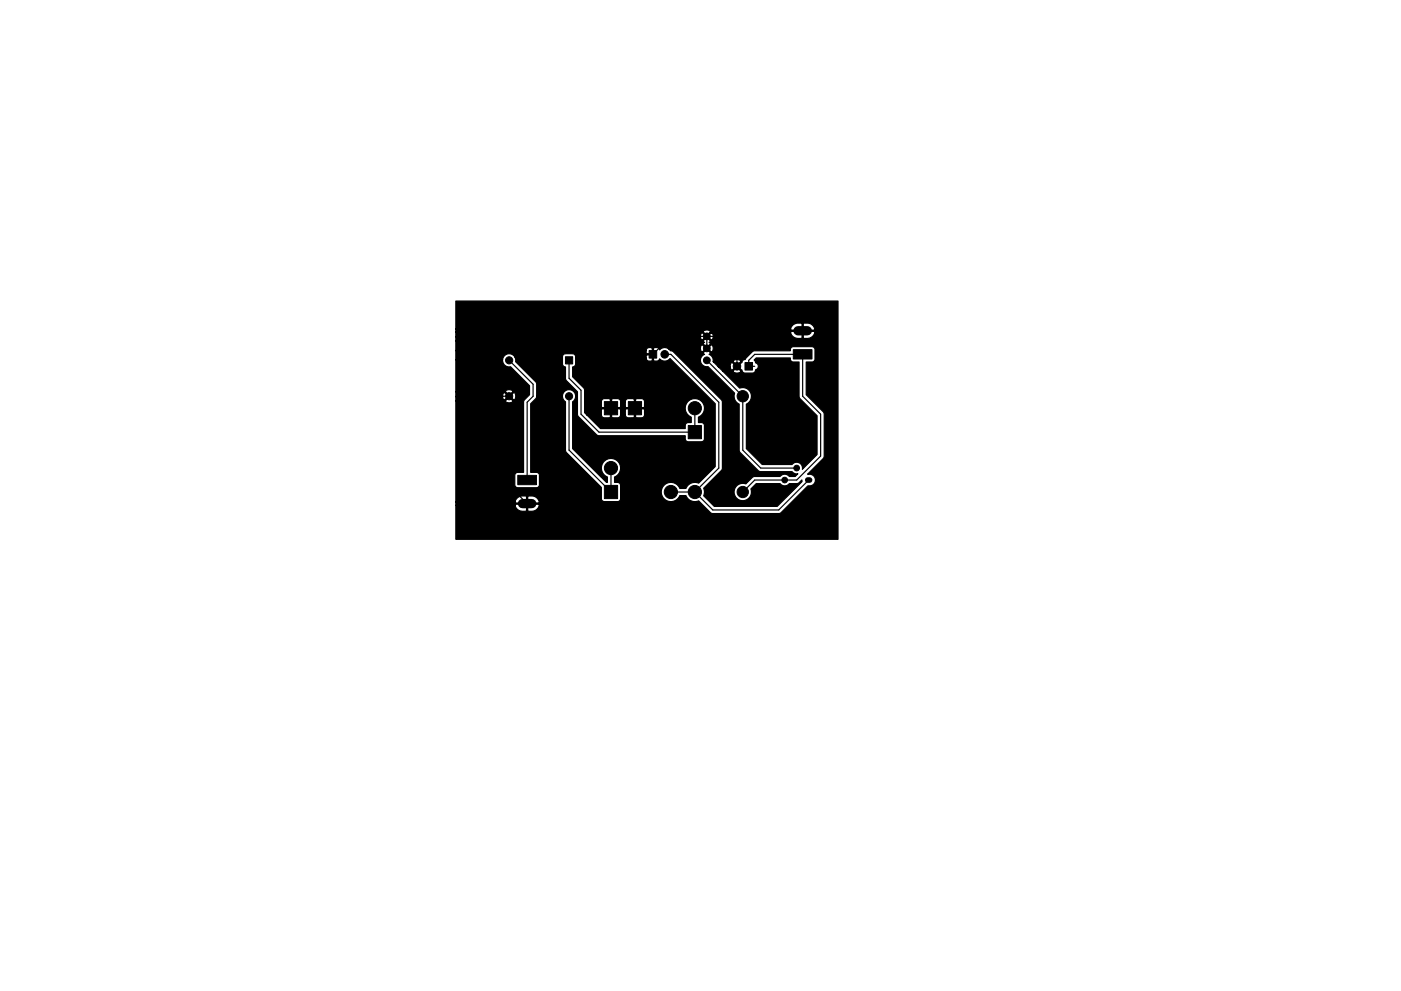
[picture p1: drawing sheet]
<svg xmlns="http://www.w3.org/2000/svg" width="297mm" height="210mm" viewBox="0 0 297 210" stroke-linecap="round" stroke-linejoin="round" font-family="sans-serif">
<g fill="#000" stroke="#000" stroke-width=".21">
<path d="M119.9 75.7h1.5v1.5h-1.5zM137.6 74.4h1.6v1.6h-1.6zM157.9 76.9h1.7v1.6h-1.7zM168.2 74.2h4v2h-4zM128.1 85.2h2.8v2.8h-2.8zM133.2 85.2h2.8v2.8h-2.8zM145.9 90.3h2.8v2.8h-2.8zM109.8 100.9h3.9v1.9h-3.9zM128.1 103h2.8v2.8h-2.8z"/>
<circle cx="107.9" cy="76.4" r=".76"/>
<circle cx="140.9" cy="75.2" r=".8"/>
<circle cx="149.9" cy="71.4" r=".72"/>
<circle cx="149.9" cy="73.9" r=".72"/>
<circle cx="149.9" cy="76.4" r=".72"/>
<circle cx="156.2" cy="77.7" r=".8"/>
<circle cx="107.9" cy="84.1" r=".76"/>
<circle cx="120.6" cy="84.1" r=".76"/>
<circle cx="129.5" cy="99.3" r="1.4"/>
<circle cx="147.3" cy="86.6" r="1.4"/>
<circle cx="157.5" cy="84.1" r="1.2"/>
<circle cx="168.9" cy="99.3" r=".6"/>
<circle cx="142.2" cy="104.4" r="1.4"/>
<circle cx="147.3" cy="104.4" r="1.4"/>
<circle cx="157.5" cy="104.4" r="1.2"/>
<circle cx="166.4" cy="101.8" r=".6"/>
</g>
<path d="M169.2 70.2h2M110.8 106.8h2" fill="none" stroke="#000" stroke-width="2"/>
<path d="M171.3 101.8h.3" fill="none" stroke="#000" stroke-width="1.2"/>
<g fill="none" stroke="#000" stroke-width=".25">
<path d="M107.9 76.4l5.1 5.1v2.6l-1.2 1.2v16.5M120.6 76.4v3.9l2.6 2.5v5.1l3.8 3.8h20.3v-5.1M140.9 75.2h1.3l10.2 10.1v14l-5.1 5.1M149.9 71.4v2.5M149.9 76.4l7.6 7.7v11.4l3.8 3.8h7.6M153.7 71.4h-11.5l-3.8 3.8h-1.2l-2.6 2.5v8.9h-5.1M153.7 71.4l2.5 2.5v3.8M160 77.7h-1.3v-1.3l1.3-1.2h10.2v8.9l3.8 3.8v8.9l-5.1 5h-8.9l-2.5 2.6M170.2 70.2h-15.3l-1.2 1.2M107.9 84.1h-1.2l-1.3 1.2v15.2l6.4 6.3M120.6 84.1v11.4l8.9 8.9v-5.1M142.2 104.4h5.1"/>
<path d="M171.4 101.8l-6.3 6.4h-14l-3.8-3.8"/>
</g>
<path d="M96.6 63.9h81.1v50.5h-81.1v-7.2h12.6l.3 .7 .5 .4 1.6 .2v-1.5h.3v1.5a1.94 1.94 0 0 0 2.4-1.1l-.1-.4h-4.9l-.1 .2h-12.6v-.7h12.6l.1 .2h2.3v-1.5h.3v1.5h2.3l.1-.4-.5-.7a2.56 2.56 0 0 0-2.2-.4 1.94 1.94 0 0 0-2.4 1.1v.2h-12.6v-21.5h10.6a.92 .92 0 0 0 1.5 0l-.8-.8-.7 .8h-10.6v-.9h10l.1 .7 .3 .1 .8-.8h.3l.8 .8a.92 .92 0 0 0 0-1.6l-.8 .8h-.3l-.8-.8-.3 .1-.1 .7h-10v-1h10.6l.7 .8 .8-.8a.92 .92 0 0 0-1.5 0h-10.6v-6.8h10v.3a1.39 1.39 0 0 0 1.6 1.2l4.1 4v2l-1.2 1.1-.1 .4v14.9h-1.2a.64 .64 0 0 0-.7 .7l.1 2.1 .2 .4 4.3 .1a.64 .64 0 0 0 .7-.7l-.1-2.3-.4-.3h-1.4v-14.5l1.2-1.2 .1-.6h5.5l.1 .8 .5 .5v10.6l7.6 7.6v2.4l.2 .4 .4 .2h2.8a.64 .64 0 0 0 .7-.6v-2.9l-.4-.5h-.9v-1.2l.2-.1a2.04 2.04 0 0 0 .6-3.1 2.04 2.04 0 0 0-3.2 .1 2.04 2.04 0 0 0 .9 3.1v1.2h-.2l-7.2-7.2v-10a1.4 1.4 0 0 0 0-2.3 1.4 1.4 0 0 0-2.1 1h-5.5v-2.4l-.1-.4-4.4-4.4v-.4l-.2-.6h10.2v1.5a.64 .64 0 0 0 .6 .6v2.8l2.5 2.5 .1 5.1 4.1 4.1 .4 .2 18.3-.1v.9l.4 .4h3a.64 .64 0 0 0 .7-.6l-.1-2.9-.3-.5h-.9v-1.2l.2-.1a2.04 2.04 0 0 0 .6-3.1 2.04 2.04 0 0 0-3.2 .1 2.04 2.04 0 0 0 .9 3.1v1.2h-.7a.64 .64 0 0 0-.6 .6v.6h-18l-2.9-2.9h3.1a.64 .64 0 0 0 .6 .6h1.2l.1-.1v-1.8h.3v1.8l.1 .1h1.3l.4-.2 .1-.4h1a.64 .64 0 0 0 .6 .6h1.1l.2-.1v-1.8h.2v1.8l.2 .1h1.4l.3-.5 .1-1.2-.2-.2h-3.8l-.1 .2v1.1h-1v-1.1l-.2-.2h-3.7l-.2 .2v1.1h-3.1l-.5-.4v-2.4h3.6v1.1l.2 .2h1.7v-1.8h.3v1.8h1.7l.2-.2v-1.1h1v1.1l.1 .2h1.8v-1.8h.2v1.8h1.8l.2-.2-.1-1.2-.3-.5h-1.4l-.4 .1-.2-.1h-1.1a.64 .64 0 0 0-.6 .6h-1l-.1-.3-.4-.3h-1.3l-.4 .1-.1-.1h-1.2a.64 .64 0 0 0-.6 .6h-3.6v-2.7l-2.5-2.6v-2.1l.4-.1 .2-.2v-1.5h15l.3 .5 .8 .1 .2-.1v-1.2h-1.1l-.2 .2v.5h-15a.71 .71 0 0 0-.6-.9h-1.6l-.4 .2-.1 .4h-10.2a1.4 1.4 0 0 0-1.5-.6 1.4 1.4 0 0 0-1 1.2h-10v-1.9h40.4v.5l.2 .2h1.1v-1.2h.3v2.6l.1 .1h.7l.4-.5a1.43 1.43 0 0 0 2.3 0l9.5 9.6v13.3l-3.5 3.5-.2-.1a2.03 2.03 0 0 0-2.5 1.2h-1.3l-.1-.2a2.04 2.04 0 0 0-3.1-.6 2.04 2.04 0 0 0 .1 3.2 2.04 2.04 0 0 0 3.1-.9h1.3l.1 .3a2.03 2.03 0 0 0 2.6 .9l2.5 2.4 .4 .2h14.2l.4-.2 5.7-5.6h.4a1.27 1.27 0 0 0 1.2-1.5 1.27 1.27 0 0 0-1.7-1l3.3-3.3 .3-.5-.1-9.1-.2-.4-3.6-3.5v-7h1.3a.64 .64 0 0 0 .6-.6v-2.1l-.3-.4-4.3-.1a.68 .68 0 0 0-.6 .8h-7.7l-.4 .2-1.6 1.7a.64 .64 0 0 0-.6 .6l-.9 .8 .9 .8 .2 .5 .4 .2h1.7a.64 .64 0 0 0 .6-.7 .8 .8 0 0 0 .6-.8 .8 .8 0 0 0-.6-.8l-.3-.5 .4-.5h7.3a.69 .69 0 0 0 .6 .9h1.2l.1 7.6 3.7 3.8v8.3l-3.1 3.1a1.24 1.24 0 0 0-.7-1.4 1.24 1.24 0 0 0-1.5 .3h-6.3l-3.4-3.3v-9.5h.1a1.84 1.84 0 0 0 .9-2.4 1.84 1.84 0 0 0-2.4-1l-3.6-3.6h2.2a.96 .96 0 0 0 1.7 0l-.9-.8-.8 .8h-2.2l-.9-.9h2.5l.2 .7h.3l.8-.8-.8-.8-.3 .1-.2 .8h-2.5l-1.1-1.1h4.2l.8 .8 .9-.8a.96 .96 0 0 0-1.7 0h-4.2a1.34 1.34 0 0 0-.9-1.5l.3-.4-.7-.7-.8 .7 .3 .4h-.2a1.36 1.36 0 0 0-.6 1.7 1.36 1.36 0 0 0 1.5 .9l5.7 5.6-.1 .1a1.83 1.83 0 0 0 1 2.2v9.8l.1 .4 4.2 4.1 6.9 .1 .6 .4h.7l-.6 .6h-1.3a1.24 1.24 0 0 0-1.9 0h-5.5l-1.8 1.6a1.84 1.84 0 0 0-2.4 1.5 1.84 1.84 0 0 0 2 2 1.84 1.84 0 0 0 1.5-2.5l1.1-1.1h5.1a1.23 1.23 0 0 0 1.9 0h1.8l.9-.8 .1 .4-5.3 5.2h-13.4l-2.2-2.2 .2-.6-.2-1 3.7-3.8 .2-.3v-14.3l-.2-.4-10.1-10.2-.7-.2-.4-.4h6.8a.56 .56 0 0 0 .4 .7l.8-.8h.3l.8 .8 .2-.1 .2-.8-.2-.6h-.2l-.8 .7h-.3l-.8-.7a.71 .71 0 0 0-.4 .8h-6.8l-.9-.3-1 .5-.4-.4-1.1 .1-.2-.2h-.5l-.4 .2-.2 .5h-40.4v-2.1h52.5l.3 .3-.3 .4 .8 .7 .7-.7-.3-.4 .3-.3-.7-.8-.8 .8h-52.5v-.9h51.9l.2 .7h.2l.8-.7h.3l.8 .7a.88 .88 0 0 0 0-1.5l-.8 .8h-.3l-.8-.8-.2 .1-.2 .7h-51.9v-1h52.5l.8 .8 .6-.6h17.1l.4 .6 .5 .4 1.6 .2v-1.5h.2v1.5a1.94 1.94 0 0 0 2.4-1.1l-.1-.4h-4.9l-.1 .3h-17.1l.1-.2a.88 .88 0 0 0-1.5 0h-52.5v-.6h71l.1 .3h2.4v-1.5h.2v1.5h2.3l.1-.4-.5-.8a2.56 2.56 0 0 0-2.1-.3 1.94 1.94 0 0 0-2.5 1.1v.1h-71z" fill="#000" stroke="#000" stroke-width=".25"/>
</svg>
